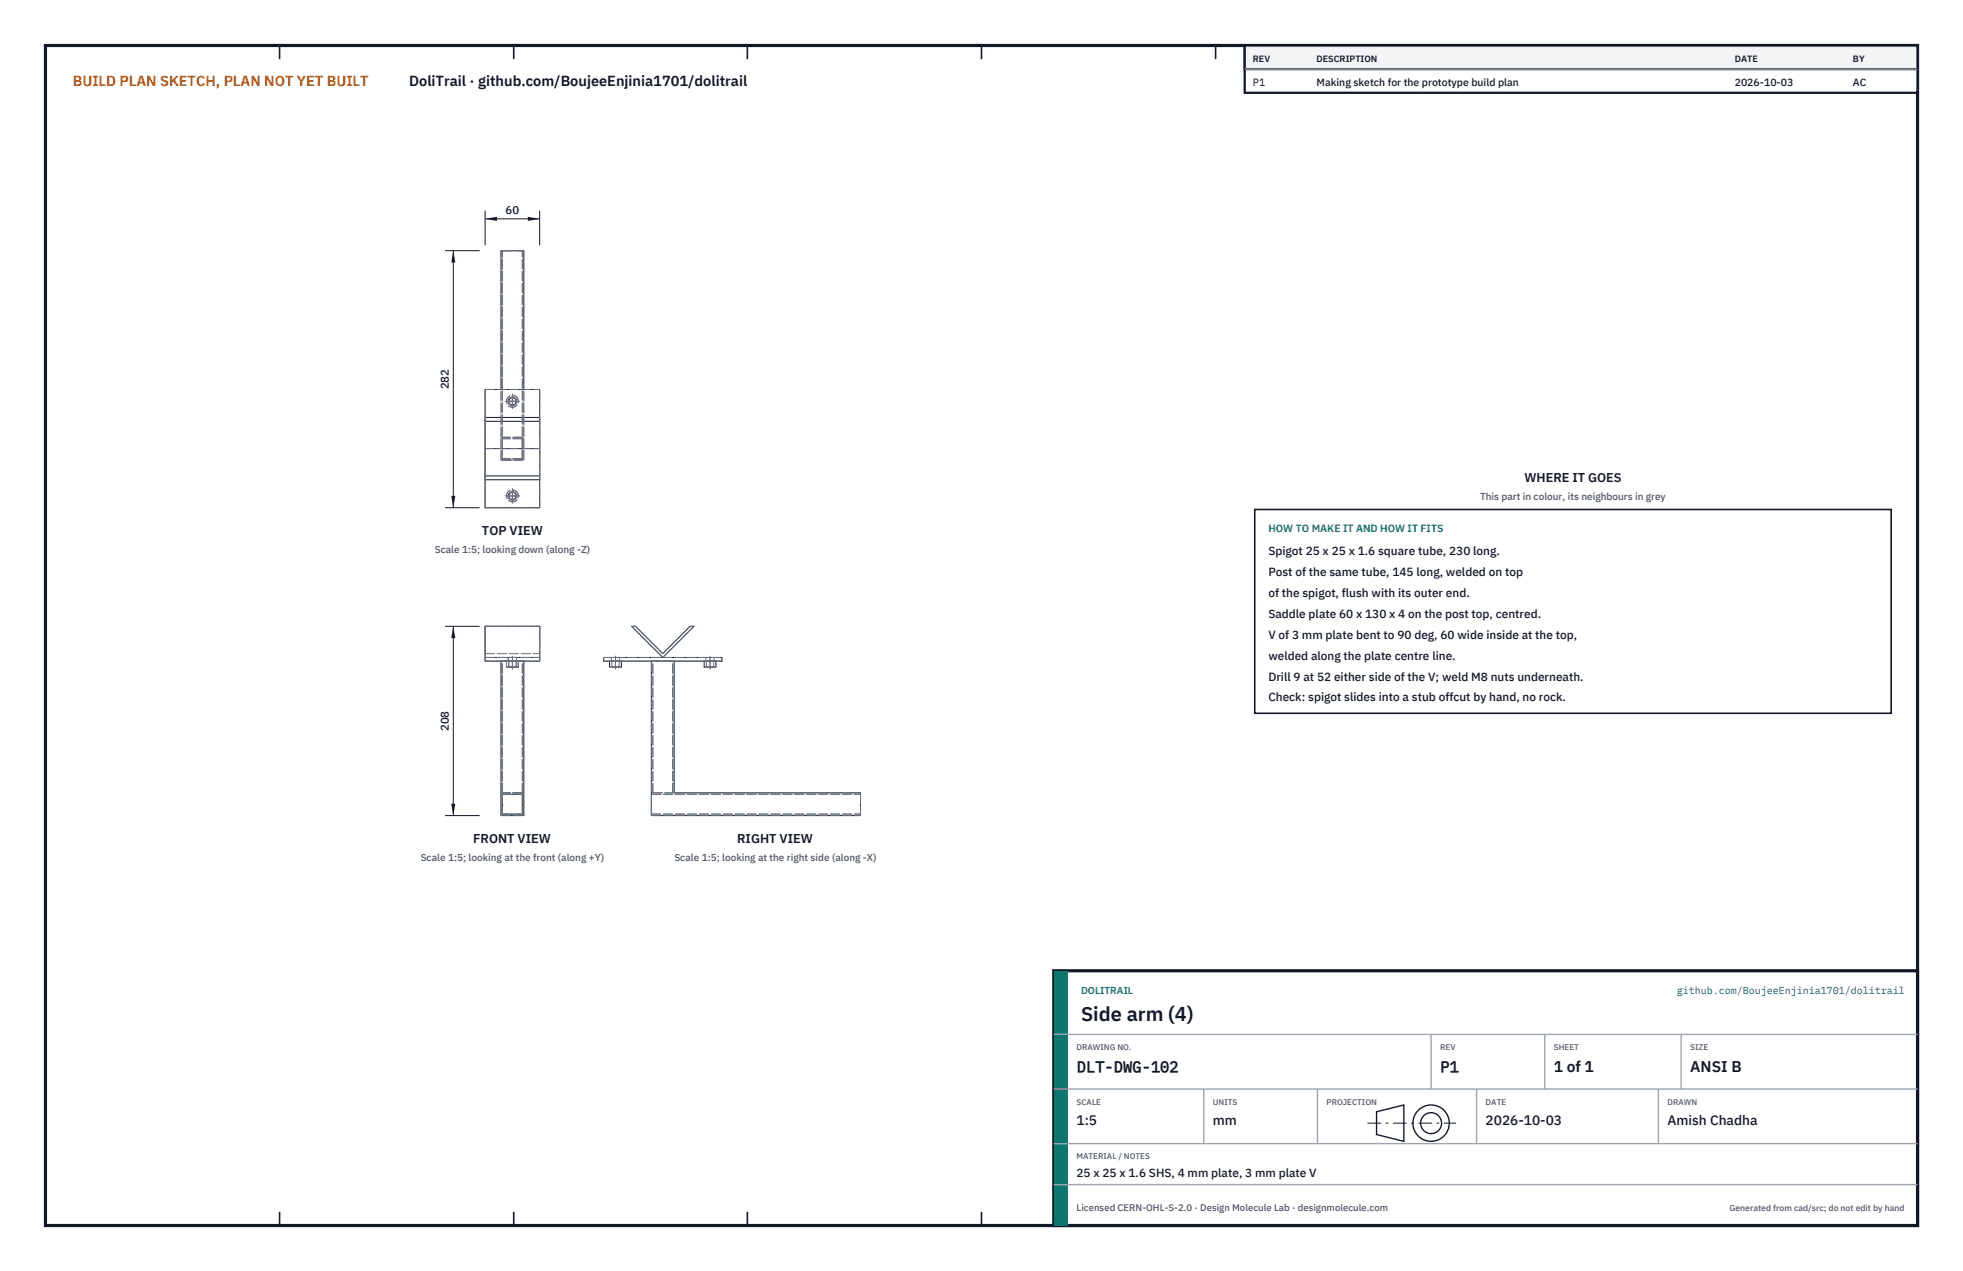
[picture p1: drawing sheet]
<svg xmlns="http://www.w3.org/2000/svg" width="432mm" height="279mm" viewBox="0 0 432 279" stroke-linecap="round" stroke-linejoin="round" font-family="sans-serif">
<defs><g id="words">
<text font-size="4.4" fill="#111827" x="237.8" y="224.4">Side arm (4)</text>
<g font-size="3.4" fill="#111827">
<text x="236.8" y="235.6">DLT-DWG-102</text>
<text x="316.8" y="235.6">P1</text>
<text x="341.8" y="235.6">1 of 1</text>
<text x="371.8" y="235.6">ANSI B</text>
</g>
<text font-size="3.2" fill="#b45309" x="16" y="19">BUILD PLAN SKETCH, PLAN NOT YET BUILT</text>
<text font-size="3.2" fill="#111827" x="90" y="19">DoliTrail · github.com/BoujeeEnjinia1701/dolitrail</text>
<g font-size="3" fill="#111827">
<text x="236.8" y="247.2">1:5</text>
<text x="266.8" y="247.2">mm</text>
<text x="326.8" y="247.2">2026-10-03</text>
<text x="366.8" y="247.2">Amish Chadha</text>
</g>
<g font-size="2.8" fill="#111827">
<text x="335.3" y="106">WHERE IT GOES</text>
<text x="106" y="117.7">TOP VIEW</text>
<text x="104.1" y="185.3">FRONT VIEW</text>
<text x="162.2" y="185.3">RIGHT VIEW</text>
</g>
<g font-size="2.6" fill="#111827">
<text x="279" y="122">Spigot 25 x 25 x 1.6 square tube, 230 long.</text>
<text x="279" y="126.6">Post of the same tube, 145 long, welded on top</text>
<text x="279" y="131.2">of the spigot, flush with its outer end.</text>
<text x="279" y="135.8">Saddle plate 60 x 130 x 4 on the post top, centred.</text>
<text x="279" y="140.4">V of 3 mm plate bent to 90 deg, 60 wide inside at the top,</text>
<text x="279" y="145">welded along the plate centre line.</text>
<text x="279" y="149.6">Drill 9 at 52 either side of the V; weld M8 nuts underneath.</text>
<text x="279" y="154.2">Check: spigot slides into a stub offcut by hand, no rock.</text>
<text x="236.8" y="258.8">25 x 25 x 1.6 SHS, 4 mm plate, 3 mm plate V</text>
</g>
<g font-size="2.5" fill="#111827">
<text x="111.2" y="47.1">60</text>
<text x="98.7" y="85.6" transform="rotate(-90 98.7 85.6)">282</text>
<text x="98.7" y="160.7" transform="rotate(-90 98.7 160.7)">208</text>
</g>
<g font-size="2.3" fill="#111827">
<text x="275.6" y="18.8">P1</text>
<text x="289.6" y="18.8">Making sketch for the prototype build plan</text>
<text x="381.6" y="18.8">2026-10-03</text>
<text x="407.6" y="18.8">AC</text>
</g>
<text font-size="2.3" fill="#0f766e" x="279" y="117">HOW TO MAKE IT AND HOW IT FITS</text>
<g font-size="2.2" fill="#4b5563">
<text x="325.6" y="110">This part in colour, its neighbours in grey</text>
<text x="95.6" y="121.7">Scale 1:5; looking down (along -Z)</text>
<text x="92.5" y="189.3">Scale 1:5; looking at the front (along +Y)</text>
<text x="148.3" y="189.3">Scale 1:5; looking at the right side (along -X)</text>
</g>
<g font-size="2.2" fill="#0f766e">
<text x="237.8" y="218.4">DOLITRAIL</text>
<text x="368.8" y="218.4">github.com/BoujeeEnjinia1701/dolitrail</text>
</g>
<text font-size="2.1" fill="#4b5563" x="236.8" y="266.2">Licensed CERN-OHL-S-2.0 · Design Molecule Lab · designmolecule.com</text>
<g font-size="2" fill="#111827">
<text x="275.6" y="13.6">REV</text>
<text x="289.6" y="13.6">DESCRIPTION</text>
<text x="381.6" y="13.6">DATE</text>
<text x="407.6" y="13.6">BY</text>
</g>
<text font-size="1.9" fill="#4b5563" x="380.4" y="266.2">Generated from cad/src; do not edit by hand</text>
<g font-size="1.8" fill="#4b5563">
<text x="236.8" y="230.8">DRAWING NO.</text>
<text x="316.8" y="230.8">REV</text>
<text x="341.8" y="230.8">SHEET</text>
<text x="371.8" y="230.8">SIZE</text>
<text x="236.8" y="242.8">SCALE</text>
<text x="266.8" y="242.8">UNITS</text>
<text x="291.8" y="242.8">PROJECTION</text>
<text x="326.8" y="242.8">DATE</text>
<text x="366.8" y="242.8">DRAWN</text>
<text x="236.8" y="254.8">MATERIAL / NOTES</text>
</g>
</g></defs>
<path d="M10 10h411.8v259.4h-411.8z" fill="none" stroke="#111827" stroke-width=".7" stroke-linecap="butt"/>
<g fill="none" stroke="#111827" stroke-width=".35">
<path d="M61.5 10v3M113 10v3M164.4 10v3M215.9 10v3M267.4 10v3M318.9 10v3M370.3 10v3M61.5 266.4v3M113 266.4v3M164.4 266.4v3M215.9 266.4v3M267.4 266.4v3"/>
<path d="M318.9 266.4v3M370.3 266.4v3"/>
</g>
<g fill="none" stroke="#111727" stroke-width=".22">
<path d="M106.7 85.6h12v26h-12zM106.7 98.6h12M106.7 92.6h12M106.7 91.8h12M110.2 85.6v-30.5h5v30.5M106.7 105.5h12M106.7 104.6h12M106.7 137.7h12v7.6h-12zM138.9 137.7h.9l6 6 6-6h.8l-6.8 6.8zM106.7 144.5h12M110.2 145.3v34h5v-34M111.4 145.3v1.3h2.6v-1.3"/>
<path d="M132.8 144.5h26v.8h-26zM134.1 145.3v1.3h2.6v-1.3M143.3 145.3v34h46v-5h-41v-29M154.9 145.3v1.3h2.6v-1.3M110.5 174.6h4.4v4.4h-4.4z"/>
<circle cx="112.7" cy="88.2" r=".81"/>
<circle cx="112.7" cy="88.2" r=".91"/>
<circle cx="112.7" cy="109" r=".81"/>
<circle cx="112.7" cy="109" r=".91"/>
</g>
<g fill="none" stroke="#6a7180" stroke-width=".22" stroke-dasharray="2.1 .5">
<path d="M110.2 55.1h5M110.5 55.1h4.4M106.7 98.6v-6.8M106.7 98.6h12M106.7 85.6h12M106.7 91.8v6.8M106.7 98.6v6.9M110.2 96.1h5M110.2 96.1v-10.5M114.9 96.4h-4.4M115.2 96.1v-10.5M118.7 98.6v-6.8"/>
<path d="M118.7 91.8v6.8M118.7 98.6v6.9M106.7 105.5v-6.9M106.7 111.6v-26M106.7 111.6h12M110.2 101.1v-5M110.2 101.1h5M110.2 101.1v-46M110.5 101.1h4.4M110.5 101.1v-46M110.5 100.8v-4.4M114.9 101.1v-46"/>
<path d="M114.9 100.8h-4.4M114.9 100.8v-4.4M115.2 101.1v-5M115.2 101.1v-46M118.7 105.5v-6.9M118.7 111.6v-26M106.7 137.7h12M106.7 137.7v6M106.7 137.7v6.8M118.7 137.7v6M118.7 137.7v6.8M138.9 137.7h.9"/>
<path d="M139.8 137.7l6 6M151.8 137.7h.8M152.6 137.7l-6.8 6.8M106.7 145.3v-.8M106.7 144.5h12M106.7 145.3h12M106.7 143.7h12M106.7 143.7v-6M110.2 145.3h5M111.4 145.3h2.6M111.4 146.6h2.6M111.4 146.6v-1.3"/>
<path d="M111.8 144.5h1.8M111.8 145.3h1.8M111.8 145.3v-.8M111.9 145.3h1.6M111.9 146.6h1.6M111.9 146.6v-1.3M113.5 145.3h-1.6M113.5 146.6h-1.6M113.5 146.6v-1.3M113.6 144.5h-1.8M113.6 145.3v-.8M113.6 145.3h-1.8"/>
<path d="M114 145.3h-2.6M114 146.6h-2.6M114 146.6v-1.3M114.9 145.3h-4.4M118.7 145.3v-.8M118.7 143.7v-6M132.8 145.3v-.8M132.8 144.5h13M132.8 145.3h26M134.1 145.3h1.3M134.5 144.5h.9M134.5 145.3h.9"/>
<path d="M134.5 145.3v-.8M134.6 145.3h.8M134.6 146.6h.8M134.6 146.6v-1.3M135.4 144.5h.9M135.4 145.3h1.3M135.4 145.3h.9M135.4 145.3h.8M135.4 146.6h.8M136.2 145.3h-1.6M136.2 146.6h-1.6M136.2 146.6v-1.3"/>
<path d="M136.3 144.5h-1.8M136.3 145.3h-1.8M136.3 145.3v-.8M136.7 145.3h-2.6M136.7 146.6h-2.6M143.3 145.3h5M143.6 145.3h4.4M145.8 144.5h13M145.8 143.7l6-6M145.8 144.5l-6.9-6.8M154.9 145.3h1.3M155.3 144.5h.9"/>
<path d="M155.3 145.3h.9M155.3 145.3v-.8M155.4 145.3h.8M155.4 146.6h.8M155.4 146.6v-1.3M156.2 144.5h.9M156.2 145.3h1.3M156.2 145.3h.9M156.2 145.3h.8M156.2 146.6h.8M157 145.3h-1.6M157 146.6h-1.6"/>
<path d="M157 146.6v-1.3M157.1 144.5h-1.8M157.1 145.3h-1.8M157.1 145.3v-.8M157.5 145.3h-2.6M157.5 146.6h-2.6M158.8 145.3v-.8M110.2 179.3v-5M110.2 174.3v-29M110.2 174.3h5M110.2 179.3h5M110.5 174.6h4.4"/>
<path d="M110.5 179h4.4M110.5 174.6v4.4M110.5 174.3v-29M114.9 174.6v4.4M114.9 174.3v-29M114.9 174.3h-4.4M115.2 174.3v-29M115.2 179.3v-5M143.3 179.3v-34M143.3 179.3h46M143.3 174.6v4.4M143.3 174.6h46"/>
<path d="M143.3 179h46M143.6 174.3v-29M143.6 174.3h4.4M148 174.3v-29M148.3 174.3h41M148.3 174.3v-29M189.3 179.3v-5M189.3 174.6v4.4"/>
<circle cx="112.7" cy="88.2" r="1.31"/>
<circle cx="112.7" cy="88.2" r=".81"/>
<circle cx="112.7" cy="88.2" r=".91"/>
<circle cx="112.7" cy="109" r="1.31"/>
<circle cx="112.7" cy="109" r=".81"/>
<circle cx="112.7" cy="109" r=".91"/>
</g>
<g fill="none" stroke="#6a7180" stroke-width=".22" stroke-dasharray="4.2 .5 0 .5">
<path d="M111.1 88.2h3.2M111.6 88.2h2.2M111.7 88.2h2M112.7 89.8v-3.2M112.7 89.3v-2.2M112.7 89.2v-2M111.1 109h3.2M111.6 109h2.2M111.7 109h2M112.7 110.6v-3.2M112.7 110.1v-2.2M112.7 110v-2"/>
<path d="M112.7 147.1v-2.2M112.7 147v-2M112.7 145.7v-1.5M135.4 147.1v-2.2M135.4 147v-2M135.4 145.7v-1.5M156.2 147.1v-2.2M156.2 147v-2M156.2 145.7v-1.5"/>
</g>
<path d="M106.7 46.3v7.6M106.7 48.1h12M118.7 46.3v7.6" fill="none" stroke="#111827" stroke-width=".22"/>
<path d="M106.7 48.1l2.6-.4v.9zM116.1 47.7v.9l2.6-.5z" fill="#111827"/>
<path d="M97.9 55.1h7.6M99.7 55.1v56.5M97.9 111.6h7.6" fill="none" stroke="#111827" stroke-width=".22"/>
<path d="M99.7 55.1l-.4 2.6h.9zM99.3 109h.9l-.5 2.6z" fill="#111827"/>
<path d="M97.9 137.7h7.6M99.7 137.7v41.6M97.9 179.3h7.6" fill="none" stroke="#111827" stroke-width=".22"/>
<path d="M99.7 137.7l-.4 2.6h.9zM99.3 176.7h.9l-.5 2.6z" fill="#111827"/>
<path d="M276 112h140v44.8h-140z" fill="#fff" stroke="#111827" stroke-width=".35"/>
<path d="M273.8 10h148v10.4h-148z" fill="#fff" stroke="#111827" stroke-width=".5"/>
<path d="M273.8 10h148v5.2h-148z" fill="#f3f4f6" stroke="#111827" stroke-width=".5"/>
<path d="M273.8 15.2h148" fill="none" stroke="#9ca3af" stroke-width=".3"/>
<path d="M231.8 213.4h190v56h-190z" fill="#fff" stroke="#111827" stroke-width=".7" stroke-linecap="butt"/>
<path d="M231.8 213.4h3v56h-3z" fill="#0f766e"/>
<path d="M231.8 227.4h190M231.8 239.4h190M264.8 239.4v12M289.8 239.4v12M314.8 227.4v12M324.8 239.4v12M339.8 227.4v12M364.8 239.4v12M369.8 227.4v12M231.8 251.4h190M231.8 260.4h190" fill="none" stroke="#9ca3af" stroke-width=".3"/>
<g fill="none" stroke="#111827" stroke-width=".3">
<path d="M302.8 244.4l6-1.5v8l-6-1.5z"/>
<circle cx="314.8" cy="246.9" r="4"/>
<circle cx="314.8" cy="246.9" r="2.3"/>
</g>
<path d="M300.8 246.9h19.5" fill="none" stroke="#111827" stroke-width=".22" stroke-dasharray="3 1 .6 1" stroke-linecap="butt"/>
<use href="#words"/>
</svg>
